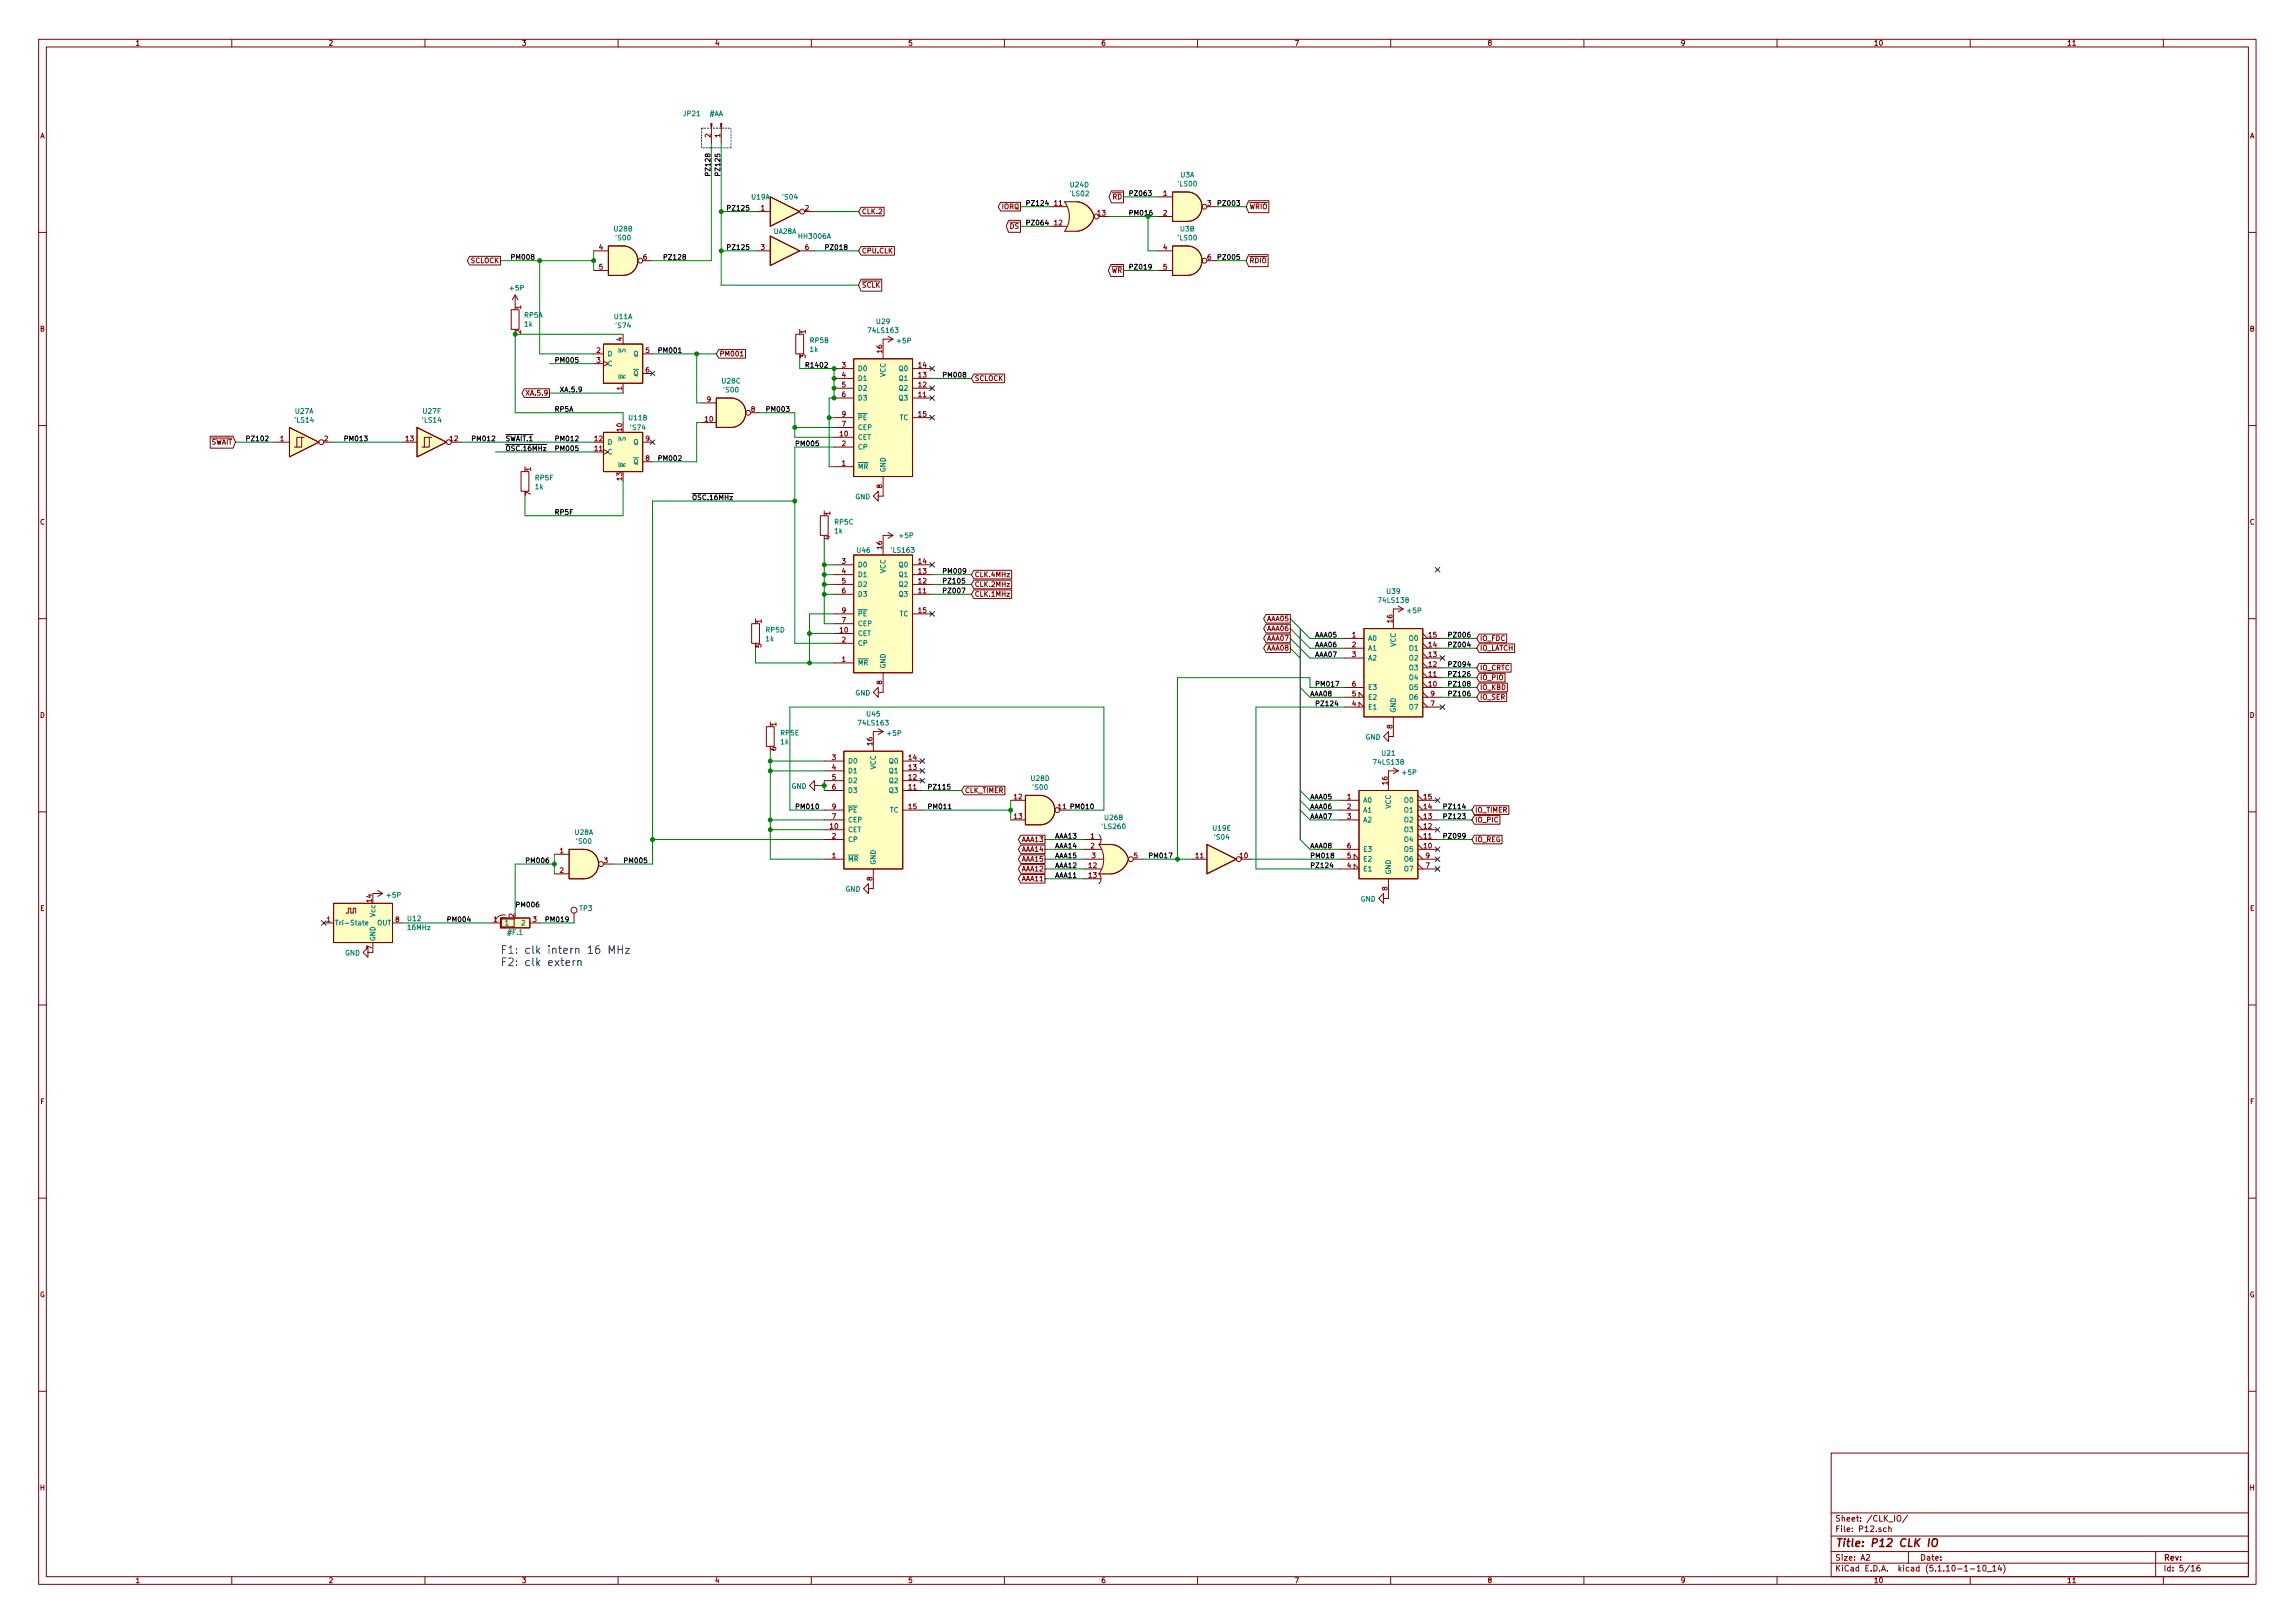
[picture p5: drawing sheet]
<svg xmlns="http://www.w3.org/2000/svg" width="594mm" height="420mm" viewBox="0 0 594 420" stroke-linecap="round" stroke-linejoin="round" font-family="sans-serif">
<defs><g id="words">
<g font-size="2.8" fill="#0000c2">
<text x="129.5" y="246.9">F1: clk intern 16 MHz</text>
<text x="129.5" y="250.1">F2: clk extern</text>
</g>
<text font-size="2.8" fill="#840000" x="475" y="400.4">Title: P12 CLK IO</text>
<g font-size="2.1" fill="#840000">
<text x="475" y="393.9">Sheet: /CLK_IO/</text>
<text x="475" y="396.6">File: P12.sch</text>
<text x="475" y="406.8">KiCad E.D.A. kicad (5.1.10-1-10_14)</text>
<text x="475" y="404">Size: A2</text>
<text x="497" y="404">Date:</text>
<text x="560" y="404">Rev:</text>
<text x="560" y="406.8">Id: 5/16</text>
</g>
<g font-size="1.8" fill="#840000">
<text x="35" y="11.8">1</text>
<text x="85" y="11.8">2</text>
<text x="135" y="11.8">3</text>
<text x="185" y="11.8">4</text>
<text x="235" y="11.8">5</text>
<text x="285" y="11.8">6</text>
<text x="335" y="11.8">7</text>
<text x="385" y="11.8">8</text>
<text x="435" y="11.8">9</text>
<text x="485" y="11.8">10</text>
<text x="535" y="11.8">11</text>
<text x="10.4" y="35.8">A</text>
<text x="183.9" y="35.6" transform="rotate(-90 183.9 35.6)">2</text>
<text x="186.4" y="35.6" transform="rotate(-90 186.4 35.6)">1</text>
<text x="582.4" y="35.8">A</text>
<text x="273" y="53.3">11</text>
<text x="288" y="51.6">RD</text>
<text x="301.1" y="50.7">1</text>
<text x="312.6" y="53.3">3</text>
<text x="197" y="54.5">1</text>
<text x="208.4" y="54.5">2</text>
<text x="223" y="55.4">CLK.2</text>
<text x="259.4" y="54.1">IORQ</text>
<text x="261.4" y="59.2">DS</text>
<text x="273" y="58.3">12</text>
<text x="284.1" y="55.8">13</text>
<text x="301.1" y="55.8">2</text>
<text x="323.4" y="54.1">WRIO</text>
<text x="155.1" y="64.7">4</text>
<text x="197" y="64.7">3</text>
<text x="208.4" y="64.7">6</text>
<text x="223" y="65.6">CPU.CLK</text>
<text x="301.1" y="64.7">4</text>
<text x="121.8" y="68.1">SCLOCK</text>
<text x="155.1" y="69.8">5</text>
<text x="166.5" y="67.2">6</text>
<text x="287.6" y="70.7">WR</text>
<text x="301.1" y="69.8">5</text>
<text x="312.6" y="67.2">6</text>
<text x="323.4" y="68.1">RDIO</text>
<text x="223" y="74.5">SCLK</text>
<text x="134.9" y="80" transform="rotate(-90 134.9 80)">1</text>
<text x="10.4" y="85.8">B</text>
<text x="134.9" y="86.4" transform="rotate(-90 134.9 86.4)">2</text>
<text x="161" y="88.3" transform="rotate(-90 161 88.3)">4</text>
<text x="208.6" y="86.4" transform="rotate(-90 208.6 86.4)">1</text>
<text x="582.4" y="85.8">B</text>
<text x="154.5" y="91.4">2</text>
<text x="154.5" y="93.9">3</text>
<text x="167.2" y="91.4">5</text>
<text x="186.2" y="92.2">PM001</text>
<text x="208.5" y="92.7" transform="rotate(-90 208.5 92.7)">3</text>
<text x="218" y="95.2">3</text>
<text x="228.3" y="91.3" transform="rotate(-90 228.3 91.3)">16</text>
<text x="237.8" y="95.2">14</text>
<text x="161" y="101" transform="rotate(-90 161 101)">1</text>
<text x="167.2" y="96.4">6</text>
<text x="218" y="97.7">4</text>
<text x="218" y="100.2">5</text>
<text x="237.8" y="100.2">12</text>
<text x="237.8" y="97.7">13</text>
<text x="252.2" y="98.6">SCLOCK</text>
<text x="136.6" y="102.4">XA.5.9</text>
<text x="183" y="104.1">9</text>
<text x="194.5" y="106.6">8</text>
<text x="218" y="102.8">6</text>
<text x="218" y="107.9">9</text>
<text x="237.8" y="102.8">11</text>
<text x="237.8" y="107.9">15</text>
<text x="161" y="111.6" transform="rotate(-90 161 111.6)">10</text>
<text x="182.5" y="109.1">10</text>
<text x="217.5" y="112.9">10</text>
<text x="218" y="110.4">7</text>
<text x="54.5" y="115.1">SWAIT</text>
<text x="72.5" y="114.2">1</text>
<text x="84" y="114.2">2</text>
<text x="105.1" y="114.2">13</text>
<text x="116.5" y="114.2">12</text>
<text x="154" y="116.8">11</text>
<text x="154" y="114.2">12</text>
<text x="167.2" y="119.3">8</text>
<text x="167.2" y="114.2">9</text>
<text x="218" y="115.5">2</text>
<text x="137.4" y="121.9" transform="rotate(-90 137.4 121.9)">1</text>
<text x="161" y="124.3" transform="rotate(-90 161 124.3)">13</text>
<text x="218" y="120.6">1</text>
<text x="137.4" y="128.3" transform="rotate(-90 137.4 128.3)">7</text>
<text x="228.3" y="126.4" transform="rotate(-90 228.3 126.4)">8</text>
<text x="10.4" y="135.8">C</text>
<text x="214.9" y="133.4" transform="rotate(-90 214.9 133.4)">1</text>
<text x="582.4" y="135.8">C</text>
<text x="214.9" y="139.7" transform="rotate(-90 214.9 139.7)">4</text>
<text x="228.3" y="142.1" transform="rotate(-90 228.3 142.1)">16</text>
<text x="218" y="146">3</text>
<text x="218" y="148.5">4</text>
<text x="237.8" y="148.5">13</text>
<text x="237.8" y="146">14</text>
<text x="252.2" y="149.4">CLK.4MHz</text>
<text x="218" y="151">5</text>
<text x="218" y="153.6">6</text>
<text x="237.8" y="153.6">11</text>
<text x="237.8" y="151">12</text>
<text x="252.2" y="154.5">CLK.1MHz</text>
<text x="252.2" y="151.9">CLK.2MHz</text>
<text x="197.1" y="161.3" transform="rotate(-90 197.1 161.3)">1</text>
<text x="218" y="161.2">7</text>
<text x="218" y="158.7">9</text>
<text x="237.8" y="158.7">15</text>
<text x="328" y="160.8">AAA05</text>
<text x="360.4" y="161.2" transform="rotate(-90 360.4 161.2)">16</text>
<text x="197.1" y="167.7" transform="rotate(-90 197.1 167.7)">5</text>
<text x="217.5" y="163.7">10</text>
<text x="218" y="166.3">2</text>
<text x="328" y="163.4">AAA06</text>
<text x="328" y="165.9">AAA07</text>
<text x="350" y="165">1</text>
<text x="350" y="167.6">2</text>
<text x="369.9" y="167.6">14</text>
<text x="369.9" y="165">15</text>
<text x="383.1" y="165.9">IO_FDC</text>
<text x="218" y="171.4">1</text>
<text x="328" y="168.4">AAA08</text>
<text x="350" y="170.1">3</text>
<text x="369.9" y="172.6">12</text>
<text x="369.9" y="170.1">13</text>
<text x="383.1" y="168.4">IO_LATCH</text>
<text x="383.1" y="173.5">IO_CRTC</text>
<text x="228.3" y="177.2" transform="rotate(-90 228.3 177.2)">8</text>
<text x="350" y="177.7">6</text>
<text x="369.9" y="177.7">10</text>
<text x="369.9" y="175.2">11</text>
<text x="383.1" y="178.6">IO_KBD</text>
<text x="383.1" y="176.1">IO_PIO</text>
<text x="10.4" y="185.8">D</text>
<text x="350" y="182.8">4</text>
<text x="350" y="180.3">5</text>
<text x="370.4" y="182.8">7</text>
<text x="370.4" y="180.3">9</text>
<text x="383.1" y="181.1">IO_SER</text>
<text x="582.4" y="185.8">D</text>
<text x="200.9" y="188" transform="rotate(-90 200.9 188)">1</text>
<text x="360.4" y="188.6" transform="rotate(-90 360.4 188.6)">8</text>
<text x="200.9" y="194.3" transform="rotate(-90 200.9 194.3)">6</text>
<text x="215.4" y="196.8">3</text>
<text x="225.8" y="192.9" transform="rotate(-90 225.8 192.9)">16</text>
<text x="235.3" y="196.8">14</text>
<text x="215.4" y="199.3">4</text>
<text x="215.4" y="201.8">5</text>
<text x="235.3" y="201.8">12</text>
<text x="235.3" y="199.3">13</text>
<text x="359.2" y="203.1" transform="rotate(-90 359.2 203.1)">16</text>
<text x="215.4" y="204.4">6</text>
<text x="215.4" y="209.5">9</text>
<text x="235.3" y="204.4">11</text>
<text x="235.3" y="209.5">15</text>
<text x="249.7" y="205.3">CLK_TIMER</text>
<text x="262.6" y="206.9">12</text>
<text x="348.8" y="206.9">1</text>
<text x="348.8" y="209.5">2</text>
<text x="368.6" y="209.5">14</text>
<text x="368.6" y="206.9">15</text>
<text x="214.9" y="214.5">10</text>
<text x="215.4" y="212">7</text>
<text x="262.6" y="212">13</text>
<text x="348.8" y="212">3</text>
<text x="368.6" y="214.5">12</text>
<text x="368.6" y="212">13</text>
<text x="381.8" y="210.4">IO_TIMER</text>
<text x="381.8" y="212.9">IO_PIC</text>
<text x="144.9" y="220.9">1</text>
<text x="215.4" y="217.1">2</text>
<text x="264.5" y="220.5">AAA14</text>
<text x="264.5" y="218">AAA13</text>
<text x="282.3" y="217.1">1</text>
<text x="282.3" y="219.6">2</text>
<text x="348.8" y="219.6">6</text>
<text x="368.6" y="219.6">10</text>
<text x="368.6" y="217.1">11</text>
<text x="381.8" y="218">IO_REG</text>
<text x="144.9" y="226">2</text>
<text x="156.4" y="223.4">3</text>
<text x="215.4" y="222.2">1</text>
<text x="225.8" y="228" transform="rotate(-90 225.8 228)">8</text>
<text x="264.5" y="223.1">AAA15</text>
<text x="264.5" y="225.6">AAA12</text>
<text x="281.9" y="224.7">12</text>
<text x="281.9" y="227.2">13</text>
<text x="282.7" y="222.2">3</text>
<text x="293.5" y="222.2">5</text>
<text x="309.5" y="222.2">11</text>
<text x="321" y="222.2">10</text>
<text x="348.8" y="224.7">4</text>
<text x="348.8" y="222.2">5</text>
<text x="369.1" y="224.7">7</text>
<text x="369.1" y="222.2">9</text>
<text x="96.3" y="233.5" transform="rotate(-90 96.3 233.5)">14</text>
<text x="264.5" y="228.1">AAA11</text>
<text x="359.2" y="230.5" transform="rotate(-90 359.2 230.5)">8</text>
<text x="10.4" y="235.8">E</text>
<text x="84.6" y="238.7">1</text>
<text x="102.4" y="238.7">8</text>
<text x="127.8" y="238.7">1</text>
<text x="133.1" y="237.5" transform="rotate(-90 133.1 237.5)">2</text>
<text x="137.9" y="238.7">3</text>
<text x="582.4" y="235.8">E</text>
<text x="96.3" y="245.8" transform="rotate(-90 96.3 245.8)">7</text>
<text x="10.5" y="285.8">F</text>
<text x="582.5" y="285.8">F</text>
<text x="10.3" y="335.8">G</text>
<text x="582.3" y="335.8">G</text>
<text x="10.4" y="385.8">H</text>
<text x="582.4" y="385.8">H</text>
<text x="35" y="409.8">1</text>
<text x="85" y="409.8">2</text>
<text x="135" y="409.8">3</text>
<text x="185" y="409.8">4</text>
<text x="235" y="409.8">5</text>
<text x="285" y="409.8">6</text>
<text x="335" y="409.8">7</text>
<text x="385" y="409.8">8</text>
<text x="435" y="409.8">9</text>
<text x="485" y="409.8">10</text>
<text x="535" y="409.8">11</text>
</g>
<g font-size="1.8" fill="#008484">
<text x="177" y="30.1">JP21</text>
<text x="183.7" y="30.1">#AA</text>
<text x="305.6" y="45.9">U3A</text>
<text x="194.6" y="51.7">U19A</text>
<text x="202.7" y="51.7">'S04</text>
<text x="277.1" y="50.8">'LS02</text>
<text x="277.1" y="48.5">U24D</text>
<text x="305" y="48.3">'LS00</text>
<text x="159" y="59.9">U28B</text>
<text x="305.6" y="59.9">U3B</text>
<text x="159.5" y="62.2">'S00</text>
<text x="200.3" y="60.5">UA28A</text>
<text x="206.9" y="61.8">HH3006A</text>
<text x="305" y="62.2">'LS00</text>
<text x="132.1" y="75.2">+5P</text>
<text x="135.7" y="82.2">RP5A</text>
<text x="159" y="82.6">U11A</text>
<text x="227" y="83.9">U29</text>
<text x="135.8" y="84.5">1k</text>
<text x="159.5" y="84.9">'S74</text>
<text x="209.7" y="88.8">RP5B</text>
<text x="225" y="86.2">74LS163</text>
<text x="232.4" y="88.9">+5P</text>
<text x="157.2" y="92.2">D</text>
<text x="157.2" y="94.8">C</text>
<text x="161.9" y="91.3" transform="rotate(-90 161.9 91.3)">S</text>
<text x="164" y="92.2">Q</text>
<text x="209.7" y="91.1">1k</text>
<text x="161.9" y="98.2" transform="rotate(-90 161.9 98.2)">R</text>
<text x="164" y="97.3">Q</text>
<text x="187" y="99.3">U28C</text>
<text x="187.5" y="101.6">'S00</text>
<text x="222" y="96.1">D0</text>
<text x="222" y="98.6">D1</text>
<text x="222" y="101.1">D2</text>
<text x="229.2" y="97.6" transform="rotate(-90 229.2 97.6)">VCC</text>
<text x="232.8" y="101.1">Q2</text>
<text x="232.8" y="98.6">Q1</text>
<text x="232.8" y="96.1">Q0</text>
<text x="76.5" y="107.1">U27A</text>
<text x="109.6" y="107.1">U27F</text>
<text x="222" y="103.7">D3</text>
<text x="232.8" y="103.7">Q3</text>
<text x="76.4" y="109.4">'LS14</text>
<text x="109.4" y="109.4">'LS14</text>
<text x="162.8" y="108.8">U11B</text>
<text x="163.3" y="111.3">'S74</text>
<text x="222" y="113.8">CET</text>
<text x="222" y="111.3">CEP</text>
<text x="222" y="108.8">PE</text>
<text x="232.8" y="108.8">TC</text>
<text x="157.2" y="117.6">C</text>
<text x="157.2" y="115.1">D</text>
<text x="161.9" y="114.1" transform="rotate(-90 161.9 114.1)">S</text>
<text x="164" y="115.1">Q</text>
<text x="222" y="116.4">CP</text>
<text x="138.6" y="124.3">RP5F</text>
<text x="161.9" y="121.1" transform="rotate(-90 161.9 121.1)">R</text>
<text x="164" y="120.2">Q</text>
<text x="222" y="121.5">MR</text>
<text x="229.2" y="122.3" transform="rotate(-90 229.2 122.3)">GND</text>
<text x="138.6" y="126.7">1k</text>
<text x="221.4" y="129.3">GND</text>
<text x="216.1" y="135.8">RP5C</text>
<text x="216.1" y="138.1">1k</text>
<text x="221.9" y="143.1">U46</text>
<text x="230.9" y="143.1">'LS163</text>
<text x="232.9" y="139.3">+5P</text>
<text x="222" y="146.9">D0</text>
<text x="222" y="149.4">D1</text>
<text x="229.2" y="148.4" transform="rotate(-90 229.2 148.4)">VCC</text>
<text x="232.8" y="149.4">Q1</text>
<text x="232.8" y="146.9">Q0</text>
<text x="222" y="151.9">D2</text>
<text x="222" y="154.5">D3</text>
<text x="232.8" y="154.5">Q3</text>
<text x="232.8" y="151.9">Q2</text>
<text x="359.1" y="153.7">U39</text>
<text x="222" y="159.6">PE</text>
<text x="232.8" y="159.6">TC</text>
<text x="357.1" y="156">74LS138</text>
<text x="364.4" y="158.7">+5P</text>
<text x="198.3" y="163.7">RP5D</text>
<text x="198.3" y="166">1k</text>
<text x="222" y="164.6">CET</text>
<text x="222" y="167.2">CP</text>
<text x="222" y="162.1">CEP</text>
<text x="354.1" y="165.9">A0</text>
<text x="361.3" y="167.5" transform="rotate(-90 361.3 167.5)">VCC</text>
<text x="364.9" y="165.9">O0</text>
<text x="222" y="172.3">MR</text>
<text x="229.2" y="173.1" transform="rotate(-90 229.2 173.1)">GND</text>
<text x="354.1" y="168.4">A1</text>
<text x="354.1" y="171">A2</text>
<text x="364.9" y="173.5">O3</text>
<text x="364.9" y="171">O2</text>
<text x="364.9" y="168.4">O1</text>
<text x="354.1" y="178.6">E3</text>
<text x="364.9" y="178.6">O5</text>
<text x="364.9" y="176.1">O4</text>
<text x="221.4" y="180.1">GND</text>
<text x="224.4" y="185.5">U45</text>
<text x="354.1" y="183.7">E1</text>
<text x="354.1" y="181.1">E2</text>
<text x="361.3" y="184.6" transform="rotate(-90 361.3 184.6)">GND</text>
<text x="364.9" y="183.7">O7</text>
<text x="364.9" y="181.1">O6</text>
<text x="202.1" y="190.4">RP5E</text>
<text x="222.5" y="187.8">74LS163</text>
<text x="229.8" y="190.5">+5P</text>
<text x="353.5" y="191.5">GND</text>
<text x="202.1" y="192.7">1k</text>
<text x="219.5" y="197.7">D0</text>
<text x="230.3" y="197.7">Q0</text>
<text x="355.8" y="198">74LS138</text>
<text x="357.8" y="195.6">U21</text>
<text x="219.5" y="200.2">D1</text>
<text x="219.5" y="202.7">D2</text>
<text x="226.7" y="199.2" transform="rotate(-90 226.7 199.2)">VCC</text>
<text x="230.3" y="202.7">Q2</text>
<text x="230.3" y="200.2">Q1</text>
<text x="267" y="202.2">U28D</text>
<text x="363.2" y="200.6">+5P</text>
<text x="204.9" y="204.2">GND</text>
<text x="219.5" y="205.3">D3</text>
<text x="230.3" y="205.3">Q3</text>
<text x="267.5" y="204.5">'S00</text>
<text x="352.8" y="207.8">A0</text>
<text x="360" y="209.4" transform="rotate(-90 360 209.4)">VCC</text>
<text x="363.7" y="207.8">O0</text>
<text x="219.5" y="215.4">CET</text>
<text x="219.5" y="212.9">CEP</text>
<text x="219.5" y="210.4">PE</text>
<text x="230.3" y="210.4">TC</text>
<text x="285.5" y="214.6">'LS260</text>
<text x="286" y="212.3">U26B</text>
<text x="314" y="215.1">U19E</text>
<text x="352.8" y="210.4">A1</text>
<text x="352.8" y="212.9">A2</text>
<text x="363.7" y="215.4">O3</text>
<text x="363.7" y="212.9">O2</text>
<text x="363.7" y="210.4">O1</text>
<text x="148.9" y="216.1">U28A</text>
<text x="149.4" y="218.4">'S00</text>
<text x="219.5" y="218">CP</text>
<text x="314.5" y="217.4">'S04</text>
<text x="352.8" y="220.5">E3</text>
<text x="363.7" y="220.5">O5</text>
<text x="363.7" y="218">O4</text>
<text x="219.5" y="223.1">MR</text>
<text x="226.7" y="223.9" transform="rotate(-90 226.7 223.9)">GND</text>
<text x="352.8" y="225.6">E1</text>
<text x="352.8" y="223.1">E2</text>
<text x="360" y="226.5" transform="rotate(-90 360 226.5)">GND</text>
<text x="363.7" y="225.6">O7</text>
<text x="363.7" y="223.1">O6</text>
<text x="100.3" y="232.4">+5P</text>
<text x="218.8" y="230.9">GND</text>
<text x="352.2" y="233.4">GND</text>
<text x="86.6" y="239.6">Tri-State</text>
<text x="97.2" y="237.3" transform="rotate(-90 97.2 237.3)">Vcc</text>
<text x="97.6" y="239.6">OUT</text>
<text x="105.6" y="238.4">U12</text>
<text x="130.6" y="239.6">1</text>
<text x="135.2" y="239.6">2</text>
<text x="150" y="235.8">TP3</text>
<text x="97.2" y="243.8" transform="rotate(-90 97.2 243.8)">GND</text>
<text x="105.6" y="240.8">16MHz</text>
<text x="131.6" y="242">#F.1</text>
<text x="89.3" y="247.4">GND</text>
</g>
<g font-size="1.8">
<text x="183.9" y="44.7" transform="rotate(-90 183.9 44.7)">PZ128</text>
<text x="186.4" y="44.7" transform="rotate(-90 186.4 44.7)">PZ125</text>
<text x="265.4" y="53.3">PZ124</text>
<text x="292.1" y="50.7">PZ063</text>
<text x="315" y="53.3">PZ003</text>
<text x="188" y="54.5">PZ125</text>
<text x="265.4" y="58.3">PZ064</text>
<text x="292.1" y="55.8">PM016</text>
<text x="188" y="64.7">PZ125</text>
<text x="213.4" y="64.7">PZ018</text>
<text x="132.1" y="67.2">PM008</text>
<text x="172.6" y="67.2">PZ128</text>
<text x="292.1" y="69.8">PZ019</text>
<text x="315" y="67.2">PZ005</text>
<text x="143.5" y="93.9">PM005</text>
<text x="170.2" y="91.4">PM001</text>
<text x="208.3" y="95.2">R1402</text>
<text x="144.8" y="101.5">XA.5.9</text>
<text x="243.8" y="97.7">PM008</text>
<text x="143.5" y="106.6">RP5A</text>
<text x="198.1" y="106.6">PM003</text>
<text x="63.5" y="114.2">PZ102</text>
<text x="88.9" y="114.2">PM013</text>
<text x="121.9" y="114.2">PM012</text>
<text x="130.8" y="116.8">OSC.16MHz</text>
<text x="130.8" y="114.2">SWAIT.1</text>
<text x="143.5" y="114.2">PM012</text>
<text x="143.5" y="116.8">PM005</text>
<text x="170.2" y="119.3">PM002</text>
<text x="205.7" y="115.5">PM005</text>
<text x="179.1" y="129.5">OSC.16MHz</text>
<text x="143.5" y="133.3">RP5F</text>
<text x="243.8" y="148.5">PM009</text>
<text x="243.8" y="151">PZ105</text>
<text x="243.8" y="153.6">PZ007</text>
<text x="340.4" y="167.6">AAA06</text>
<text x="340.4" y="165">AAA05</text>
<text x="374.6" y="167.6">PZ004</text>
<text x="374.6" y="165">PZ006</text>
<text x="340.4" y="170.1">AAA07</text>
<text x="374.6" y="172.6">PZ094</text>
<text x="340.4" y="177.7">PM017</text>
<text x="374.6" y="175.2">PZ126</text>
<text x="374.6" y="177.7">PZ108</text>
<text x="339.1" y="180.3">AAA08</text>
<text x="340.4" y="182.8">PZ124</text>
<text x="374.6" y="180.3">PZ106</text>
<text x="205.7" y="209.5">PM010</text>
<text x="240" y="209.5">PM011</text>
<text x="240" y="204.4">PZ115</text>
<text x="274" y="209.5">11 PM010</text>
<text x="339.1" y="209.5">AAA06</text>
<text x="339.1" y="206.9">AAA05</text>
<text x="373.4" y="209.5">PZ114</text>
<text x="339.1" y="212">AAA07</text>
<text x="373.4" y="212">PZ123</text>
<text x="273" y="217.1">AAA13</text>
<text x="273" y="219.6">AAA14</text>
<text x="339.1" y="219.6">AAA08</text>
<text x="373.4" y="217.1">PZ099</text>
<text x="135.9" y="223.4">PM006</text>
<text x="161.3" y="223.4">PM005</text>
<text x="273" y="227.2">AAA11</text>
<text x="273" y="224.7">AAA12</text>
<text x="273" y="222.2">AAA15</text>
<text x="297.2" y="222.2">PM017</text>
<text x="339.1" y="224.7">PZ124</text>
<text x="339.1" y="222.2">PM018</text>
<text x="115.6" y="238.7">PM004</text>
<text x="133.3" y="234.9">PM006</text>
<text x="141" y="238.7">PM019</text>
</g>
</g></defs>
<g fill="none" stroke="#840000" stroke-width=".26">
<path d="M10 10.2h574v400h-574zM12 12.2h570v396h-570zM60 10.2v2M110 10.2v2M160 10.2v2M210 10.2v2M260 10.2v2M310 10.2v2M360 10.2v2M410 10.2v2M460 10.2v2M510 10.2v2"/>
<path d="M536.5 11.8h.8M560 10.2v2M184.1 32.8v4.2M186.7 32.8v4.2M195.6 54.8h3.8M199.4 51l7.6 3.8-7.6 3.8zM208.3 54.8h2.5M222.9 53.7h6v2.2h-6l-.7-1.1zM259 52.4h5.2v2.2h-5.2l-.6-1.1zM261.1 57h3.1v3.1h-3.1l-.6-1.5zM271.8 53.5h4.3M271.8 58.6h4.3"/>
<path d="M275.6 52.2h3.2a5.2 5.2 0 0 1 4.4 3.8 5.2 5.2 0 0 1-4.4 3.9h-3.2a6.6 6.6 0 0 0 0-7.6M284.5 56h2.5M287.7 49.4h3.1v3.1h-3.1l-.6-1.5zM299.7 56h3.8M299.7 51h3.8M303.5 49.7h3.8a3.8 3.8 0 0 1 3.8 3.8 3.8 3.8 0 0 1-3.8 3.8h-3.8zM312.4 53.5h2.6M323.2 52h5.2v3.1h-5.2l-.6-1.6zM10 60.2h2M121.6 66.4h7.9v2.2h-7.9l-.6-1.1zM133.3 76.4l-.7 1.2M133.3 76.4v2.5"/>
<path d="M133.3 76.4l.8 1.2M153.7 64.9h3.8M153.7 70h3.8M157.5 63.7h3.8a3.8 3.8 0 0 1 3.8 3.8 3.8 3.8 0 0 1-3.8 3.8h-3.8zM166.4 67.5h2.5M195.6 64.9h3.8M199.4 61.1l7.6 3.8-7.6 3.8zM207 64.9h3.8M222.9 72.3h5.3v3.1h-5.3l-.7-1.6zM222.9 63.8h8.6v2.3h-8.6l-.7-1.2zM287.5 68.5h3.3v3.1h-3.3l-.6-1.6zM299.7 64.9h3.8"/>
<path d="M299.7 70h3.8M303.5 63.7h3.8a3.8 3.8 0 0 1 3.8 3.8 3.8 3.8 0 0 1-3.8 3.8h-3.8zM312.4 67.5h2.6M323.2 65.9h5.1v3.1h-5.1l-.6-1.5zM582 60.2h2M132.3 80.2h2.1v5.1h-2.1zM153.7 91.6h2.5M153.7 94.1h2.5M156.2 89.1h10.2v10.1h-10.2zM156.2 93.5l1.3 .6-1.3 .7M161.3 86.5v2.6M161.3 99.2v2.6"/>
<path d="M166.4 91.6h2.5M166.4 96.7h2.5M186.1 90.5h6.9v2.2h-6.9l-.7-1.1zM191.6 92.2h.8M206 86.5h2v5.1h-2zM215.9 98h5.1M215.9 95.4h5.1M221 92.9h15.2v30.5h-15.2zM229.9 87l1.2 .8M231.1 87.8h-2.5v5.1M231.1 87.8l-1.2 .8M236.2 98h5.1"/>
<path d="M236.2 95.4h5.1M252.1 96.8h7.9v2.3h-7.9l-.6-1.1zM10 110.2h2M54.4 112.9h5.9l.7 1.6-.7 1.5h-5.9zM71.1 114.5h3.8M74.9 110.7l7.6 3.8-7.6 3.8zM78.1 113.2h-1.3v2.5M78.7 113.2h-.6v2.5h-1.9M83.8 114.5h2.6M104.1 114.5h3.8M107.9 110.7l7.7 3.8-7.7 3.8zM111.1 113.2h-1.2v2.5"/>
<path d="M111.8 113.2h-.7v2.5h-1.9M116.8 114.5h2.6M135.7 100.7h6.5v2.2h-6.5l-.6-1.1zM156.2 111.9h10.2v10.2h-10.2zM156.2 116.4l1.3 .6-1.3 .6M166.4 114.5h2.5M166.4 119.5h2.5M181.6 109.4h3.8M181.6 104.3h3.8M185.4 103h3.8a3.8 3.8 0 0 1 3.8 3.8 3.8 3.8 0 0 1-3.8 3.9h-3.8zM194.3 106.8h2.5M215.9 113.2h5.1"/>
<path d="M215.9 103h5.1M215.9 100.5h5.1M215.9 108.1h5.1M215.9 115.7h5.1M215.9 110.7h5.1M236.2 103h5.1M236.2 100.5h5.1M236.2 108.1h5.1M582 110.2h2M134.9 122.1h2v5.1h-2zM212.3 133.5h2.1v5.1h-2.1zM215.9 120.8h5.1"/>
<path d="M228.6 123.4v5h-1.3v1.3l-1.2-1.3 1.2-1.2v1.2M229.9 137.8l1.2 .8M231.1 138.6h-2.5v5.1M231.1 138.6l-1.2 .8M215.9 153.8h5.1M215.9 151.3h5.1M215.9 148.8h5.1M215.9 146.2h5.1M215.9 158.9h5.1M221 143.7h15.2v30.5h-15.2zM236.2 153.8h5.1M236.2 151.3h5.1"/>
<path d="M236.2 148.8h5.1M236.2 146.2h5.1M236.2 158.9h5.1M252.1 152.7h9.8v2.3h-9.8l-.6-1.2zM252.1 150.2h9.8v2.2h-9.8l-.6-1.1zM252.1 147.6h9.8v2.3h-9.8l-.6-1.1zM327.7 159.1h6.3v2.2h-6.3l-.6-1.1zM361.9 156.9l1.3 .7M363.2 157.6h-2.5v5.1M363.2 157.6l-1.3 .8M10 160.2h2M194.6 161.5h2v5h-2z"/>
<path d="M215.9 171.6h5.1M215.9 164h5.1M215.9 166.5h5.1M215.9 161.5h5.1M228.6 174.2v5h-1.3v1.3l-1.2-1.3 1.2-1.2v1.2M327.7 161.6h6.3v2.2h-6.3l-.6-1.1zM327.7 164.2h6.3v2.2h-6.3l-.6-1.1zM327.7 166.7h6.3v2.2h-6.3l-.6-1.1zM348 165.3h5.1M348 178h5.1M348 170.3h5.1M348 167.8h5.1"/>
<path d="M353.1 162.7h15.2v22.9h-15.2zM368.3 165.3h5.1M368.3 178h5.1M368.3 176.7l1.3 1.3M368.3 175.4h5.1M368.3 174.2l1.3 1.2M368.3 172.9h5.1M368.3 171.6l1.3 1.3M368.3 170.3h5.1M368.3 169.1l1.3 1.2M368.3 167.8h5.1M368.3 166.5l1.3 1.3"/>
<path d="M368.3 164l1.3 1.3M368.3 179.2l1.3 1.3M382.9 179.4h7.1v2.2h-7.1l-.6-1.1zM382.9 176.9h7.3v2.2h-7.3l-.6-1.1zM382.9 174.3h6.7v2.2h-6.7l-.6-1.1zM382.9 164.2h7.1v2.2h-7.1l-.6-1.1zM382.9 166.7h9.2v2.2h-9.2l-.6-1.1zM382.9 171.8h8.3v2.2h-8.3l-.6-1.1zM582 160.2h2M198.4 188.1h2v5.1h-2zM213.4 199.6h5M213.4 197h5"/>
<path d="M218.4 194.5h15.3v30.5h-15.3zM227.3 188.6l1.3 .8M228.6 189.4h-2.5v5.1M228.6 189.4l-1.3 .8M233.7 199.6h5.1M233.7 197h5.1M348 183h5.1l-1.3-1.2v1.2M348 180.5h5.1l-1.3-1.3v1.3M360.7 185.6v5.1h-1.3v1.2l-1.3-1.2 1.3-1.3v1.3M360.7 198.8l1.2 .8M361.9 199.6h-2.5v5M361.9 199.6l-1.2 .7"/>
<path d="M368.3 183h5.1M368.3 180.5h5.1M368.3 181.8l1.3 1.2M10 210.2h2M147.3 219.9h3.8a3.8 3.8 0 0 1 3.8 3.8 3.8 3.8 0 0 1-3.8 3.8h-3.8zM210.8 203.4v-1.3l-1.3 1.3 1.3 1.2v-1.2h1.3M213.4 214.8h5M213.4 204.6h5M213.4 202.1h5M213.4 209.7h5M213.4 217.3h5M213.4 212.3h5"/>
<path d="M233.7 204.6h5.1M233.7 202.1h5.1M233.7 209.7h5.1M249.6 203.5h10.5v2.3h-10.5l-.7-1.2zM261.6 212.3h3.8M261.6 207.2h3.8M264.2 218.8h6.3v2.2h-6.3l-.6-1.1zM264.2 216.2h6.3v2.3h-6.3l-.6-1.2zM265.4 205.9h3.8a3.8 3.8 0 0 1 3.8 3.8 3.8 3.8 0 0 1-3.8 3.8h-3.8zM280.7 217.3h4.3M280.7 219.9h4.3M284.5 218.6h3.2a5.2 5.2 0 0 1 4.4 3.8 5.2 5.2 0 0 1-4.4 3.9l-3.2-.1a1.78 1.78 0 0 1 0 2.6"/>
<path d="M284.5 216.1a1.78 1.78 0 0 1 0 2.5M284.5 218.6a6.6 6.6 0 0 1 0 7.6M312.4 218.6l7.6 3.8-7.6 3.8zM346.7 209.7h5.1M346.7 212.3h5.1M346.7 207.2h5.1M346.7 219.9h5.1M351.8 204.6h15.2v22.9h-15.2zM367 214.8h5.1M367 209.7h5.1M367 217.3h5.1M367 212.3h5.1"/>
<path d="M367 207.2h5.1M367 219.9h5.1M367 218.6l1.3 1.3M367 216.1l1.3 1.2M367 213.5l1.3 1.3M367 211l1.3 1.3M367 208.4l1.3 1.3M367 205.9l1.3 1.3M381.6 208.6h9v2.2h-9l-.6-1.1zM381.6 211.1h6.7v2.3h-6.7l-.6-1.1zM381.6 216.2h7.2v2.3h-7.2l-.6-1.2zM582 210.2h2"/>
<path d="M83.8 238.9h2.6M86.4 233.8h15.2v10.2h-15.2zM89.5 236.4h.7v-1.3h.6v1.3h.6v-1.3h.7v1.3M96.5 231.3h2.6M97.8 230.5l1.3 .8M99.1 231.3l-1.3 .8M101.6 238.9h2.5M127 238.9h2.5M129.5 237.7h7.7v2.5h-7.7zM129.5 237.7h1.3zM129.8 237.9h3.3v2h-3.3zM130.8 236.9a2.23 2.23 0 0 0-2.5 1.3"/>
<path d="M137.2 238.9h2.5M143.5 226.2h3.8M143.5 221.1h3.8M148.6 236.4v2.5M156.2 223.7h2.5M213.4 222.4h5M226.1 225v5h-1.3v1.3l-1.3-1.3 1.3-1.2v1.2M264.2 221.3h6.3v2.2h-6.3l-.6-1.1zM264.2 223.8h6.3v2.3h-6.3l-.6-1.1zM264.2 226.4h6.3v2.2h-6.3l-.6-1.1zM280.7 222.4h4.9M280.7 225h4.3"/>
<path d="M280.7 227.5h4.3M293.4 222.4h2.5M308.6 222.4h3.8M321.3 222.4h2.5M346.7 225h5.1l-1.3-1.3v1.3M346.7 222.4h5.1l-1.3-1.3v1.3M359.4 227.5v5.1h-1.3v1.2l-1.2-1.2 1.2-1.3v1.3M367 222.4h5.1M367 225h5.1M367 223.7l1.3 1.3M367 221.1l1.3 1.3M96.5 244v2.5h-1.3v1.3l-1.2-1.3 1.2-1.2v1.2"/>
<path d="M10 260.2h2M582 260.2h2M10 310.2h2M582 310.2h2M10 360.2h2M474 376.2h108v32h-108zM582 360.2h2M474 397.7h108M474 391.7h108M488.3 395.6l-.5-.1-.2 .3v.6h.7M488.9 395.6h.6l.1 .9M488.9 395v1.5"/>
<path d="M491.3 392.4l.1-.1a.5 .5 0 0 1 .6 .5v.5a.5 .5 0 0 1-.4 .5 .5 .5 0 0 1-.5-.5zM493.8 392.2l-1.3 2M60 408.2v2M110 408.2v2M160 408.2v2M210 408.2v2M260 408.2v2M310 408.2v2M360 408.2v2M410 408.2v2M460 408.2v2M474 404.7h108"/>
<path d="M474 401.7h108M483.1 402.6l.6-.2 .3 .5-.9 1h.9M494 401.7v3M510 408.2v2M510 406.2h1.2M511.8 405.7l.4-.5v1.5M511.8 406.7h.9M513.4 405.4l.2-.2a.81 .81 0 0 1 .5 .8 .81 .81 0 0 1-.5 .7l-.3-.5zM514.4 406.9h1.1M515.8 405.7l.5-.5v1.5M515.8 406.7h.9M517.6 405.1l-.4 1.1h1"/>
<path d="M518 405.7v1M518.6 405a1.71 1.71 0 0 1 0 2.3M536.5 409.7h.8M558 401.7v6.5M560 408.2v2M567.3 405.7l.4-.5v1.5M567.3 406.7h.8M569.4 405.2h-.3l-.3 .4-.1 .8 .3 .3 .5-.1-.1-.7-.4-.1-.3 .3"/>
<circle cx="207.6" cy="54.8" r=".63"/>
<circle cx="283.8" cy="56" r=".63"/>
<circle cx="311.8" cy="53.5" r=".63"/>
<circle cx="165.7" cy="67.5" r=".63"/>
<circle cx="311.8" cy="67.5" r=".63"/>
<circle cx="83.2" cy="114.5" r=".63"/>
<circle cx="116.2" cy="114.5" r=".63"/>
<circle cx="193.7" cy="106.8" r=".63"/>
<circle cx="273.7" cy="209.7" r=".63"/>
<circle cx="148.6" cy="235.6" r=".76"/>
<circle cx="155.6" cy="223.7" r=".63"/>
<circle cx="292.7" cy="222.4" r=".63"/>
<circle cx="320.7" cy="222.4" r=".63"/>
</g>
<path d="M499.4 398.3l-.2 2M500.3 398.6a.66 .66 0 0 1 1.2 0 1.43 1.43 0 0 1-.6 1.7l-.6-.1a1.49 1.49 0 0 1 0-1.6z" fill="none" stroke="#840000" stroke-width=".41"/>
<g fill="#ffffc2" stroke="#ffffc2" stroke-width=".26">
<path d="M221 92.9h15.2v30.5h-15.2z"/>
<path d="M218.4 194.5h15.3v30.5h-15.3z"/>
<path d="M351.8 204.6h15.2v22.9h-15.2z"/>
<path d="M199.4 51l7.6 3.8-7.6 3.8z"/>
<path d="M199.4 61.1l7.6 3.8-7.6 3.8z"/>
<path d="M269.2 205.9a3.8 3.8 0 0 1 3.8 3.8 3.8 3.8 0 0 1-3.8 3.8z"/>
<path d="M265.4 205.9h3.8v7.6h-3.8z"/>
<path d="M161.3 63.7a3.8 3.8 0 0 1 3.8 3.8 3.8 3.8 0 0 1-3.8 3.8z"/>
<path d="M157.5 63.7h3.8v7.6h-3.8z"/>
<path d="M74.9 110.7l7.6 3.8-7.6 3.8z"/>
<path d="M107.9 110.7l7.7 3.8-7.7 3.8z"/>
<path d="M278.8 52.2a5.2 5.2 0 0 1 4.4 3.8l-5 1.4z"/>
<path d="M278.2 54.7l5 1.4a5.2 5.2 0 0 1-4.4 3.8z"/>
<path d="M275.6 59.9h3.2z"/>
<path d="M275.6 52.2h3.2z"/>
<path d="M275.6 52.2h3.2v7.7h-3.2a6.7 6.7 0 0 0 0-7.7z"/>
<path d="M287.7 218.6a5.2 5.2 0 0 1 4.4 3.8l-5 1.3z"/>
<path d="M287.1 221.1l5 1.3a5.2 5.2 0 0 1-4.4 3.9z"/>
<path d="M284.5 226.2h3.2z"/>
<path d="M284.5 218.6h3.2z"/>
<path d="M284.5 218.6h3.2v7.6h-3.2a6.7 6.7 0 0 0 0-7.6z"/>
<path d="M221 143.7h15.2v30.5h-15.2z"/>
<path d="M307.3 63.7a3.8 3.8 0 0 1 3.8 3.8 3.8 3.8 0 0 1-3.8 3.8z"/>
<path d="M303.5 63.7h3.8v7.6h-3.8z"/>
<path d="M307.3 49.7a3.8 3.8 0 0 1 3.8 3.8 3.8 3.8 0 0 1-3.8 3.8z"/>
<path d="M303.5 49.7h3.8v7.6h-3.8z"/>
<path d="M156.2 89.1h10.2v10.1h-10.2z"/>
<path d="M156.2 111.9h10.2v10.2h-10.2z"/>
<path d="M151.1 219.9a3.8 3.8 0 0 1 3.8 3.8 3.8 3.8 0 0 1-3.8 3.8z"/>
<path d="M147.3 219.9h3.8v7.6h-3.8z"/>
<path d="M129.5 237.7h7.7v2.5h-7.7z"/>
<path d="M86.4 233.8h15.2v10.2h-15.2z"/>
<path d="M189.2 103a3.8 3.8 0 0 1 3.8 3.8 3.8 3.8 0 0 1-3.8 3.9z"/>
<path d="M185.4 103h3.8v7.7h-3.8z"/>
<path d="M353.1 162.7h15.2v22.9h-15.2z"/>
<path d="M312.4 218.6l7.6 3.8-7.6 3.8z"/>
</g>
<g fill="#840000" stroke="#840000" stroke-width=".26">
<path d="M184 31.9h.3v.9h-.3z"/>
<path d="M186.6 31.9h.2v.9h-.2z"/>
</g>
<path d="M93.8 238.6h.5M94 238.2v1.1l.3 .2M94.7 239.1l.6-.1-.1-.3-.4-.1-.1 .2v.6h.5" fill="none" stroke="#008484" stroke-width=".26"/>
<path d="M181.6 38.3v-5.1M181.6 33.2h7.6M189.2 38.3h-7.6M189.2 33.2v5.1" fill="none" stroke="#0000c2" stroke-width=".26" stroke-dasharray=".4 .4"/>
<path d="M336.5 162.7v54.6" fill="none" stroke="#000084" stroke-width=".3"/>
<g fill="none" stroke="#008400" stroke-width=".26">
<path d="M184.1 37v30.5h-15.2M186.7 37v36.8h35.5M186.7 54.8h8.9M210.8 54.8h11.4M264.2 53.5h7.6M264.2 58.6h7.6M287 56h12.7M290.8 51h8.9M297.2 56v8.9h2.5M315 53.5h7.6M129.5 67.5h24.2M139.7 67.5v24.1h14"/>
<path d="M153.7 64.9v5.1M186.7 64.9h8.9M210.8 64.9h11.4M290.8 70h8.9M315 67.5h7.6M142.2 94.1h11.5M161.3 86.5h-28v20.3h28v2.6M168.9 91.6h16.5M180.3 91.6v12.7h1.3M207 92.9v2.5h8.9v7.6h-1.3v17.8h1.3M241.3 98h10.2M61 114.5h10.1"/>
<path d="M86.4 114.5h17.7M119.4 114.5h34.3M128.3 117h25.4M142.2 101.8h19.1M181.6 109.4h-1.3v10.1h-11.4M196.8 106.8h8.9v6.4h10.2M205.7 110.7h10.2M214.6 108.1h1.3M215.9 115.7h-10.2v50.8h10.2M161.3 124.6v8.9h-25.4v-5.1M205.7 129.7h-36.8v94h-10.2M213.4 139.9v21.6h2.5"/>
<path d="M213.4 148.8h2.5M213.4 151.3h2.5M213.4 153.8h2.5M213.4 146.2h2.5M215.9 158.9h-6.4v12.7M241.3 148.8h10.2M241.3 151.3h10.2M241.3 153.8h10.2M195.6 167.8v3.8h20.3M209.5 164h6.4M334 160.2l5.1 5.1h8.9M334 162.7l5.1 5.1h8.9"/>
<path d="M334 165.3l5.1 5h8.9M334 167.8l2.5 2.5M336.5 178l2.6 2.5h8.9M348 178h-8.9v-2.6h-34.3v47M373.4 175.4h8.9M373.4 178h8.9M373.4 165.3h8.9M373.4 167.8h8.9M373.4 172.9h8.9M199.4 194.5v27.9h14M199.4 199.6h14M199.4 197h14"/>
<path d="M348 183h-22.9v42h21.6M373.4 180.5h8.9M168.9 217.3h44.5M199.4 214.8h14M199.4 212.3h14M212.1 203.4h1.3M213.4 202.1v2.5M213.4 209.7h-8.9v-26.7h81.2v26.7h-8.8M238.8 209.7h22.8M238.8 204.6h10.1M261.6 207.2v5.1M270.5 217.3h10.2"/>
<path d="M270.5 219.9h10.2M336.5 207.2l2.6 2.5h7.6M336.5 209.7l2.6 2.6h7.6M336.5 204.6l2.6 2.6h7.6M336.5 217.3l2.6 2.6h7.6M372.1 217.3h8.9M372.1 209.7h8.9M372.1 212.3h8.9M104.1 238.9h22.9M139.7 238.9h8.9M143.5 221.1v5.1M143.5 223.7h-10.2v12.7"/>
<path d="M270.5 225h10.2M270.5 222.4h10.2M270.5 227.5h10.2M295.9 222.4h12.7M323.8 222.4h22.9"/>
</g>
<g fill="none" stroke="#000" stroke-width=".26">
<path d="M183.2 45.4v-.6l-.5-.1-.2 .7h1.3M185.8 45.4l-.1-.6-.5-.1-.1 .7h1.3M193.8 53.2h-.6v.6l.6-.1v.6h-.6M270.9 51.9l-.3 .8h.8M270.9 56.9l-.3 .9h.8M271.2 52.3v.9M271.2 57.4v.9M297.3 49.4h.7l-.4 .5 .4 .1v.5h-.7M298.1 54.4h-.2a.79 .79 0 0 0-.1 1.3l.4-.1v-.5l-.4-.2-.3 .3M320.1 51.9h.8l-.4 .5 .3 .1v.6h-.7M137.8 66.4l-.3-.2 .1-.2h.6a.47 .47 0 0 1-.6 .5l-.1 .4 .5 .2 .3-.2-.1-.4-.2-.1M171.9 66.5h.6l.1-.5-.7-.1v1.2"/>
<path d="M193.8 63.3h-.6v.6h.6v.6h-.6M218.8 63.9l-.2-.4 .6-.1v.4l-.6 .3 .2 .5 .5-.2-.3-.5M298 69l-.2 .2h-.4v-.7l.4-.1 .2 .3v.7l-.2 .2-.4 .1M320.8 65.9h-.6v.6l.6-.1v.6h-.6M149.6 92.5h-.6l-.1 .7h.7v.5h-.7M175.6 91.3h.8M213.5 93.9l.5-.1 .2 .4-.8 .9h.8M249.5 96.9l-.2-.2 .1-.2h.6a.47 .47 0 0 1-.6 .5l-.1 .4 .5 .2 .2-.2v-.4l-.2-.1M68.7 113l.5-.1 .2 .3-.7 .9h.7M94.3 112.9h.8l-.5 .5 .4 .1v.5h-.7M127.4 113l.4-.1 .3 .3-.8 .9h.8M140.5 115.1h1"/>
<path d="M140.7 115.8h.6l-.6 .9h.6M148.9 113l.5-.1 .3 .3-.8 .9h.8M149.6 115.4h-.6l-.1 .6h.7v.6h-.7M175.6 118.1l.5-.2 .3 .4-.8 .9h.8M203.5 105.2h.8l-.4 .5 .3 .2v.5h-.7M211.9 114.1h-.6l-.1 .6h.7v.6h-.7M188.7 127.8h1.1M188.9 128.5h.7l-.7 .9h.7M249 152.2h.8l-.5 1.3M249.7 149.7h-.6l-.1 .6h.7v.5h-.7M250 147.7l-.2 .2h-.4v-.6l.4-.1 .2 .2v.7l-.6 .3M345.7 176.4h.9l-.6 1.2"/>
<path d="M380.1 176.9l-.2-.4 .6-.1v.4l-.6 .4 .2 .4 .5-.2-.3-.5M380.2 171.2l-.3 .9h.7M380.2 166.2l-.3 .8h.7M380.5 173.8l-.4 .1-.2 .5v.6h.6v-.6l-.4-.1-.2 .3M380.5 163.7h-.4l-.2 .5v.6l.6 .1v-.7h-.4l-.2 .2M380.5 178.9l-.4 .1-.2 .5v.6h.6v-.6l-.4-.1-.2 .2M380.5 166.6v.9M380.5 171.7v.9M345.9 181.4l-.3 .9h.8M346.2 181.9v.8M211.3 208.2l.2-.1a.62 .62 0 0 1 .4 .7 .62 .62 0 0 1-.5 .5l-.2-.4zM245.5 209.4h.7"/>
<path d="M245.9 203h-.6l-.1 .6h.6l.1 .6h-.7M282.4 208.2l.2-.1a.62 .62 0 0 1 .5 .7 .62 .62 0 0 1-.6 .5l-.2-.4zM378.5 210.7h.8l-.4 .4 .3 .2v.5h-.7M378.9 208.1l-.3 .9h.8M379.2 208.6v.8M379.3 216.3l-.2 .2h-.4l-.1-.6 .5-.2 .2 .3-.1 .7-.1 .3h-.4M121.3 237.3l-.3 .9h.8M139.4 233.5h-.2a.79 .79 0 0 0-.2 1.3l.5-.1v-.6l-.5-.1-.2 .3M141.9 222.1h-.2a.79 .79 0 0 0-.1 1.3l.4-.2v-.5l-.4-.1-.3 .2M147.1 237.9l-.2 .2h-.4v-.6l.4-.2 .2 .3v.7l-.6 .3M167.4 222.1h-.6l-.1 .6h.7v.5h-.7M302.6 220.8h.8l-.5 1.3"/>
<path d="M344.6 223.3l-.3 .9h.8M344.8 221.4l-.3-.3 .1-.2h.6a.47 .47 0 0 1-.6 .6l-.1 .4 .5 .2 .3-.2-.1-.4-.2-.1M344.9 223.8v.8"/>
</g>
<path d="M146.5 249.3l1-.2-.1-.3-.6-.1-.3 .2 .1 1h.8M148.3 248.7v1.3M148.9 248.7l-.4 .1-.2 .2M149.6 248.9l.1-.1a.48 .48 0 0 1 .7 .1v1.1M149.6 248.7v1.3M157.7 246.8v-2l.7 1.4 .6-1.4v2M160 244.8v2M160 245.8h1.1M161.1 244.8v2M161.9 245.5h1l-1 1.3h1" fill="none" stroke="#0000c2" stroke-width=".26"/>
<g fill="#008400" stroke="#008400" stroke-width=".26">
<circle cx="209.6" cy="171.6" r=".51"/>
<circle cx="209.5" cy="164" r=".51"/>
<circle cx="213.4" cy="203.4" r=".51"/>
<circle cx="133.3" cy="86.5" r=".51"/>
<circle cx="215.9" cy="98" r=".51"/>
<circle cx="205.7" cy="129.7" r=".51"/>
<circle cx="215.9" cy="100.5" r=".51"/>
<circle cx="186.7" cy="54.8" r=".51"/>
<circle cx="205.7" cy="110.7" r=".51"/>
<circle cx="168.9" cy="217.3" r=".51"/>
<circle cx="213.4" cy="146.2" r=".51"/>
<circle cx="304.8" cy="222.4" r=".51"/>
<circle cx="139.7" cy="67.5" r=".51"/>
<circle cx="143.5" cy="223.7" r=".51"/>
<circle cx="215.9" cy="95.4" r=".51"/>
<circle cx="297.2" cy="56" r=".51"/>
<circle cx="214.6" cy="108.1" r=".51"/>
<circle cx="213.4" cy="153.8" r=".51"/>
<circle cx="199.4" cy="214.8" r=".51"/>
<circle cx="153.7" cy="67.5" r=".51"/>
<circle cx="215.9" cy="103" r=".51"/>
<circle cx="261.6" cy="209.7" r=".51"/>
<circle cx="213.4" cy="151.3" r=".51"/>
<circle cx="199.4" cy="199.6" r=".51"/>
<circle cx="213.4" cy="148.8" r=".51"/>
<circle cx="186.7" cy="64.9" r=".51"/>
<circle cx="180.3" cy="91.6" r=".51"/>
<circle cx="199.4" cy="212.3" r=".51"/>
<circle cx="199.4" cy="197" r=".51"/>
</g>
<g fill="none" stroke="#000084" stroke-width=".26">
<path d="M168.3 96.1l1.2 1.2M169.5 96.1l-1.2 1.2M240.7 99.9l1.2 1.2M240.7 94.8l1.2 1.2M241.9 99.9l-1.2 1.2M241.9 94.8l-1.2 1.2M168.3 113.9l1.2 1.2M169.5 113.9l-1.2 1.2M240.7 107.5l1.2 1.2M240.7 102.4l1.2 1.2M241.9 107.5l-1.2 1.2M241.9 102.4l-1.2 1.2"/>
<path d="M240.7 158.3l1.2 1.2M240.7 145.6l1.2 1.2M241.9 158.3l-1.2 1.2M241.9 145.6l-1.2 1.2M371.5 146.9l1.2 1.2M372.7 146.9l-1.2 1.2M372.8 169.7l1.2 1.3M374 169.7l-1.2 1.3M238.2 196.4l1.2 1.2M238.2 198.9l1.2 1.3M239.4 196.4l-1.2 1.2M239.4 198.9l-1.2 1.3"/>
<path d="M372.8 182.4l1.2 1.3M374 182.4l-1.2 1.3M238.2 201.5l1.2 1.2M239.4 201.5l-1.2 1.2M371.5 206.6l1.2 1.2M371.5 214.2l1.2 1.2M371.5 219.3l1.2 1.2M372.7 206.6l-1.2 1.2M372.7 214.2l-1.2 1.2M372.7 219.3l-1.2 1.2M83.2 238.3l1.2 1.2M84.4 238.3l-1.2 1.2"/>
<path d="M371.5 221.8l1.2 1.2M371.5 224.3l1.2 1.3M372.7 221.8l-1.2 1.2M372.7 224.3l-1.2 1.3"/>
</g>
<use href="#words"/>
</svg>
